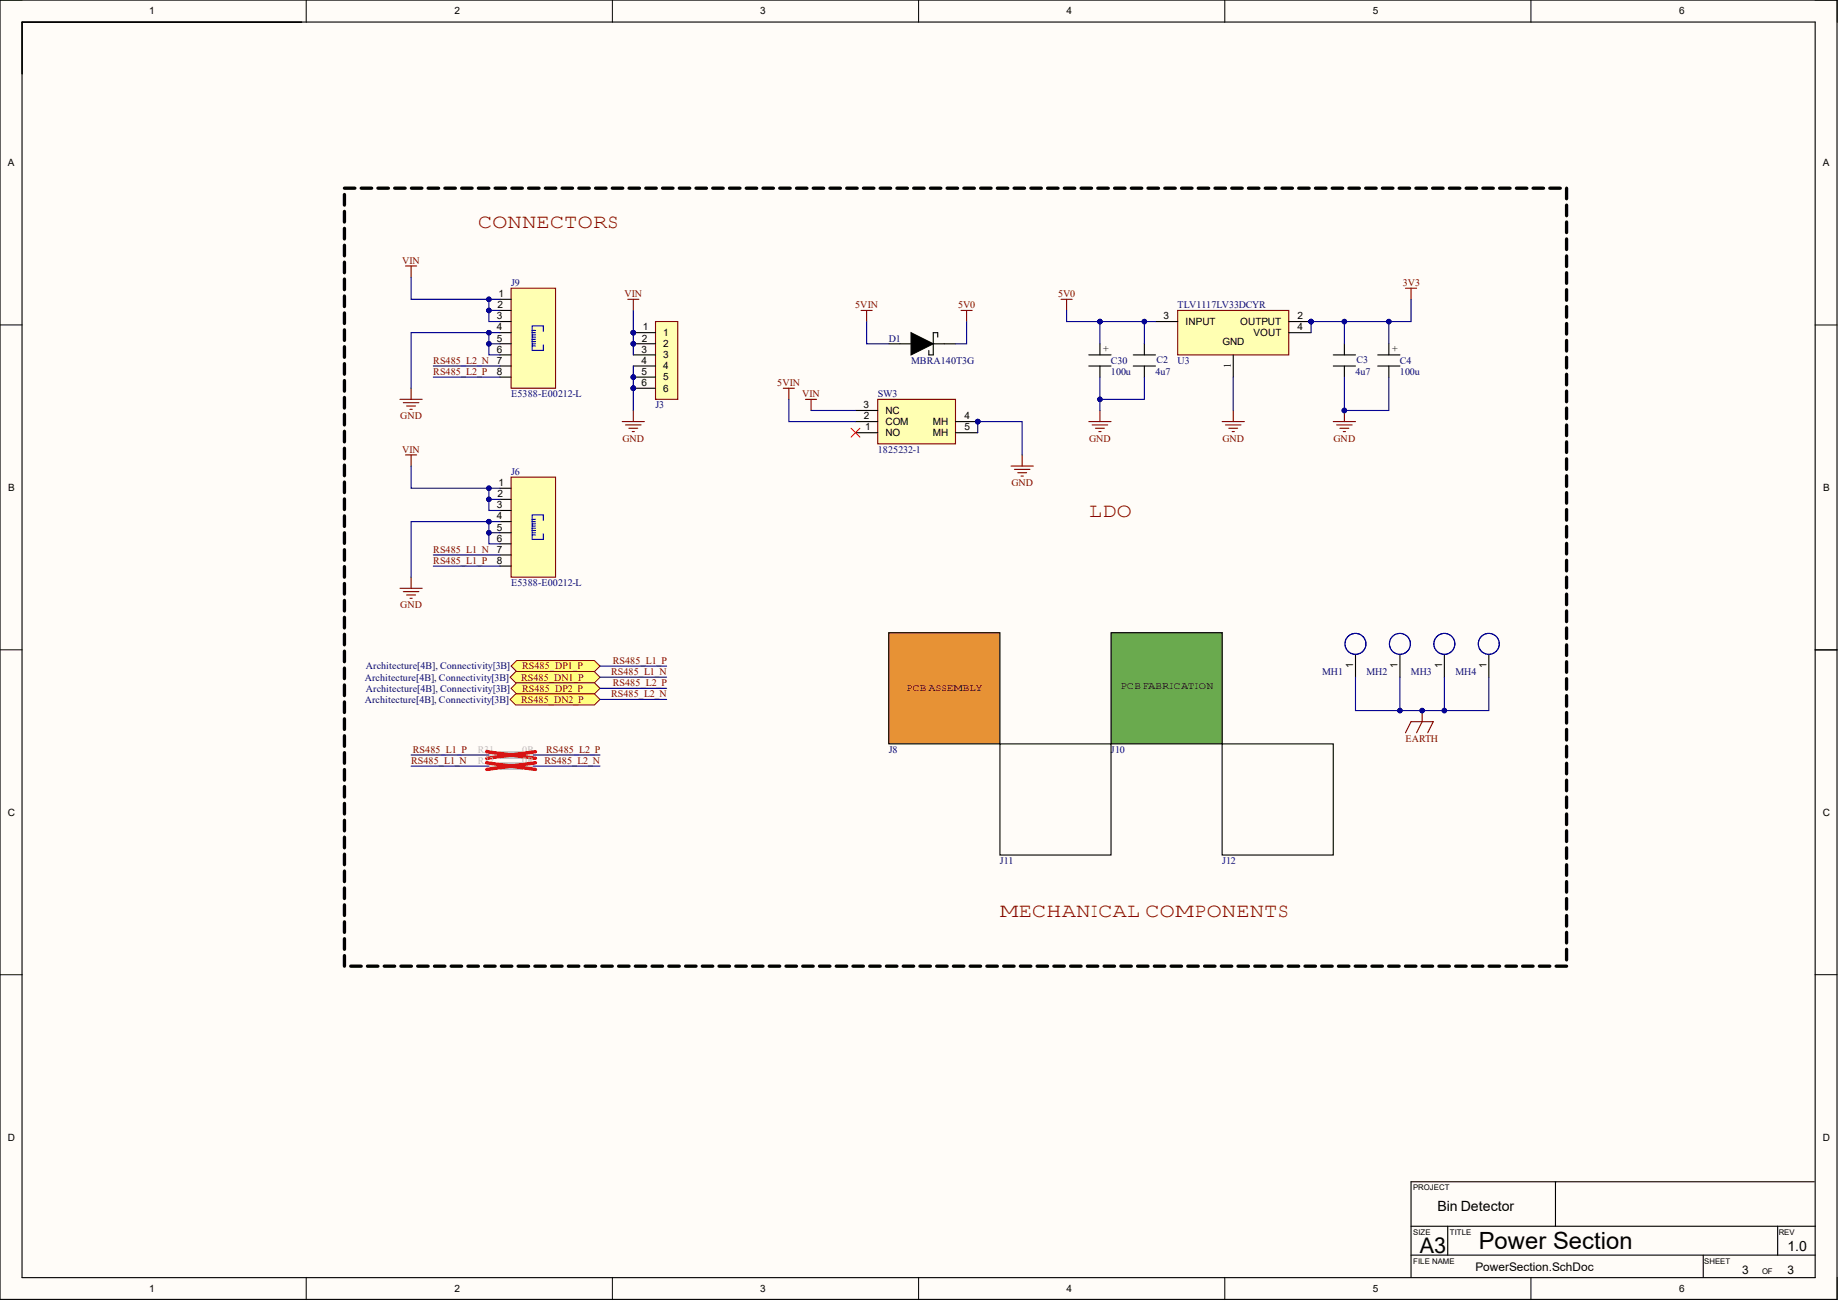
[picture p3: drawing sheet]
<svg xmlns="http://www.w3.org/2000/svg" width="420mm" height="297mm" viewBox="0 0 420 297" stroke-linecap="round" stroke-linejoin="round" font-family="sans-serif">
<defs><g id="words">
<text font-size="5.4" x="337.4" y="284.9">Power Section</text>
<text font-size="4.9" x="323.9" y="285.8">A3</text>
<g font-size="4.6" fill="#900">
<text x="109" y="52.1">CONNECTORS</text>
<text x="248.4" y="118">LDO</text>
<text x="228.1" y="209.3">MECHANICAL COMPONENTS</text>
</g>
<g font-size="3.2">
<text x="328" y="276.3">Bin Detector</text>
<text x="407.8" y="285.4">1.0</text>
</g>
<g font-size="2.7">
<text x="336.6" y="290.1">PowerSection.SchDoc</text>
<text x="397.5" y="290.6">3</text>
<text x="407.8" y="290.6">3</text>
</g>
<g font-size="2.3">
<text x="34.1" y="3.3">1</text>
<text x="103.7" y="3.3">2</text>
<text x="173.5" y="3.3">3</text>
<text x="243.3" y="3.3">4</text>
<text x="313.2" y="3.3">5</text>
<text x="383.1" y="3.3">6</text>
<text x="1.8" y="37.9">A</text>
<text x="415.9" y="37.9">A</text>
<text x="113.5" y="70.3">2</text>
<text x="113.7" y="67.8">1</text>
<text x="113.4" y="72.9">3</text>
<text x="113.4" y="75.4">4</text>
<text x="113.4" y="77.9">5</text>
<text x="146.4" y="77.9">2</text>
<text x="146.7" y="75.4">1</text>
<text x="151.3" y="76.7">1</text>
<text x="265.5" y="72.9">3</text>
<text x="270.5" y="74.1">INPUT</text>
<text x="283" y="74.1">OUTPUT</text>
<text x="286" y="76.7">VOUT</text>
<text x="296.1" y="72.9">2</text>
<text x="296.1" y="75.4">4</text>
<text x="113.4" y="80.5">6</text>
<text x="113.4" y="83">7</text>
<text x="146.3" y="80.5">3</text>
<text x="146.3" y="83">4</text>
<text x="151.3" y="79.2">2</text>
<text x="151.3" y="81.7">3</text>
<text x="251.7" y="80.2">+</text>
<text x="278.9" y="78.7">GND</text>
<text x="280.9" y="83.8" transform="rotate(-90 280.9 83.8)">1</text>
<text x="317.6" y="80.2">+</text>
<text x="113.4" y="85.5">8</text>
<text x="146.3" y="85.5">5</text>
<text x="146.3" y="88.1">6</text>
<text x="151.3" y="84.3">4</text>
<text x="151.3" y="86.8">5</text>
<text x="151.3" y="89.3">6</text>
<text x="197" y="93.1">3</text>
<text x="197.1" y="95.7">2</text>
<text x="202" y="94.4">NC</text>
<text x="220" y="95.7">4</text>
<text x="197.4" y="98.2">1</text>
<text x="202" y="99.5">NO</text>
<text x="202" y="96.9">COM</text>
<text x="212.8" y="99.5">MH</text>
<text x="212.8" y="96.9">MH</text>
<text x="220" y="98.2">5</text>
<text x="1.9" y="112">B</text>
<text x="113.5" y="113.4">2</text>
<text x="113.7" y="110.9">1</text>
<text x="416" y="112">B</text>
<text x="113.4" y="116">3</text>
<text x="113.4" y="118.5">4</text>
<text x="113.4" y="121">5</text>
<text x="113.4" y="123.6">6</text>
<text x="113.4" y="126.1">7</text>
<text x="113.4" y="128.6">8</text>
<text x="308.7" y="152.3" transform="rotate(-90 308.7 152.3)">1</text>
<text x="318.9" y="152.3" transform="rotate(-90 318.9 152.3)">1</text>
<text x="329" y="152.3" transform="rotate(-90 329 152.3)">1</text>
<text x="339.2" y="152.3" transform="rotate(-90 339.2 152.3)">1</text>
<text x="206.8" y="157.5">PCB ASSEMBLY</text>
<text x="255.8" y="157.3">PCB FABRICATION</text>
<text x="1.8" y="186.1">C</text>
<text x="415.9" y="186.1">C</text>
<text x="1.8" y="260.2">D</text>
<text x="415.9" y="260.2">D</text>
<text x="34.1" y="294.7">1</text>
<text x="103.7" y="294.7">2</text>
<text x="173.5" y="294.7">3</text>
<text x="243.3" y="294.7">4</text>
<text x="313.2" y="294.7">5</text>
<text x="383.1" y="294.7">6</text>
</g>
<g font-size="2.3" fill="#810000">
<text x="91.8" y="60.2">VIN</text>
<text x="320.1" y="65.2">3V3</text>
<text x="142.5" y="67.8">VIN</text>
<text x="195.1" y="70.3">5VIN</text>
<text x="218.6" y="70.3">5V0</text>
<text x="241.4" y="67.8">5V0</text>
<text x="98.9" y="83">RS485_L2_N</text>
<text x="98.9" y="85.5">RS485_L2_P</text>
<text x="177.3" y="88.1">5VIN</text>
<text x="91.3" y="95.7">GND</text>
<text x="183" y="90.6">VIN</text>
<text x="142" y="100.7">GND</text>
<text x="248.5" y="100.7">GND</text>
<text x="278.9" y="100.7">GND</text>
<text x="304.3" y="100.7">GND</text>
<text x="91.8" y="103.3">VIN</text>
<text x="230.7" y="110.9">GND</text>
<text x="98.9" y="128.6">RS485_L1_P</text>
<text x="98.9" y="126.1">RS485_L1_N</text>
<text x="91.3" y="138.8">GND</text>
<text x="118.9" y="155.3">RS485_DN1_P</text>
<text x="119.1" y="152.7">RS485_DP1_P</text>
<text x="139.4" y="154">RS485_L1_N</text>
<text x="139.8" y="151.5">RS485_L1_P</text>
<text x="118.9" y="160.3">RS485_DN2_P</text>
<text x="119.1" y="157.8">RS485_DP2_P</text>
<text x="139.4" y="159.1">RS485_L2_N</text>
<text x="139.8" y="156.5">RS485_L2_P</text>
<text x="94.2" y="171.7">RS485_L1_P</text>
<text x="124.6" y="171.7">RS485_L2_P</text>
<text x="320.6" y="169.2">EARTH</text>
<text x="93.8" y="174.3">RS485_L1_N</text>
<text x="124.2" y="174.3">RS485_L2_N</text>
</g>
<g font-size="2.3" fill="#000081">
<text x="116.6" y="65.2">J9</text>
<text x="268.7" y="70.3">TLV1117LV33DCYR</text>
<text x="202.8" y="77.9">D1</text>
<text x="207.9" y="83">MBRA140T3G</text>
<text x="253.5" y="83">C30</text>
<text x="263.9" y="82.7">C2</text>
<text x="268.7" y="83">U3</text>
<text x="309.5" y="82.7">C3</text>
<text x="319.4" y="83">C4</text>
<text x="253.5" y="85.5">100u</text>
<text x="263.6" y="85.5">4u7</text>
<text x="309.2" y="85.5">4u7</text>
<text x="319.4" y="85.5">100u</text>
<text x="116.6" y="90.6">E5388-E00212-L</text>
<text x="149.6" y="93.1">J3</text>
<text x="200.2" y="90.6">SW3</text>
<text x="200.2" y="103.3">1825232-1</text>
<text x="116.6" y="108.4">J6</text>
<text x="116.6" y="133.7">E5388-E00212-L</text>
<text x="83.2" y="155.3">Architecture[4B], Connectivity[3B]</text>
<text x="83.5" y="152.7">Architecture[4B], Connectivity[3B]</text>
<text x="301.6" y="154">MH1</text>
<text x="311.8" y="154">MH2</text>
<text x="321.9" y="154">MH3</text>
<text x="332.1" y="154">MH4</text>
<text x="83.2" y="160.3">Architecture[4B], Connectivity[3B]</text>
<text x="83.5" y="157.8">Architecture[4B], Connectivity[3B]</text>
<text x="202.8" y="171.7">J8</text>
<text x="253.5" y="171.7">J10</text>
<text x="228.1" y="197.1">J11</text>
<text x="278.8" y="197.1">J12</text>
</g>
<g font-size="2.3" fill="#c0bfbd">
<text x="109" y="171.7">R31</text>
<text x="119.1" y="171.7">0R</text>
<text x="109" y="174.3">R32</text>
<text x="119.1" y="174.3">0R</text>
</g>
<g font-size="1.8">
<text x="322.4" y="271.6">PROJECT</text>
<text x="322.4" y="281.7">SIZE</text>
<text x="330.8" y="281.7">TITLE</text>
<text x="405.8" y="281.7">REV</text>
<text x="322.4" y="288.3">FILE NAME</text>
<text x="388.8" y="288.3">SHEET</text>
<text x="402" y="290.6">OF</text>
</g>
</g></defs>
<g fill="#fffcf8">
<path d="M0 0h419.2v296.5h-419.2z" fill-rule="evenodd"/>
<path d="M5.1 5.1h409v286.3h-409z" fill-rule="evenodd"/>
</g>
<g fill="none" stroke="#000" stroke-width=".23">
<path d="M0 0h5.1M69.9 0v5.1M139.7 0v5.1M209.6 0v5.1M279.4 0v5.1M349.3 0v5.1M414.1 0h5.1v5.1M0 74.1h5.1M414.1 74.1h5.1M0 148.3h5.1M414.1 148.3h5.1M0 222.4h5.1"/>
<path d="M414.1 222.4h5.1M69.9 291.4v5.1M139.7 291.4v5.1M209.6 291.4v5.1M279.4 291.4v5.1M349.3 291.4v5.1M419.2 291.4v5.1"/>
</g>
<g fill="none" stroke="#000" stroke-width=".25">
<path d="M0 0h419.1v296.4h-419.1zM5 5h409.1v286.5h-409.1zM5 5.1h63.8M261.1 78.4v2.6M306.7 78.4v2.6M258.6 83.5h5M258.6 81h5M261.1 83.5v2.5M304.2 83.5h5.1M304.2 81h5.1M306.7 83.5v2.5M414.1 148.3h5.1"/>
<path d="M321.9 279.8h92.3M330.3 279.8v6.5M354.9 269.6v10.2M405.6 279.8v6.5M413.9 269.6h-92v21.8M321.9 286.3h92.3M388.6 286.3v5.1"/>
</g>
<path d="M320.7 65.8h2.5M321.9 65.8v2.5M278.8 96.2h5.1M279.6 96.9h3.5M280.4 97.7h2M281.1 98.5h.5M281.4 93.6v2.6M304.2 96.2h5.1M305 96.9h3.5M305.7 97.7h2M306.5 98.5h.5M306.7 93.6v2.6" fill="none" stroke="#810000" stroke-width=".25"/>
<circle cx="306.7" cy="93.6" r=".51" fill="#000081"/>
<circle cx="306.7" cy="93.6" r=".51" fill="none" stroke="#000081" stroke-width=".23"/>
<path d="M242.1 68.3h2.5M243.3 68.3v2.5M248.4 96.2h5.1M249.2 96.9h3.5M249.9 97.7h2.1M250.7 98.5h.5M251 93.6v2.6" fill="none" stroke="#810000" stroke-width=".25"/>
<path d="M202.8 78.4h5.1M207.9 75.9l5 2.5-5 2.6zM212.9 78.4h5.1M213.9 76.9v-1h-1v5.1h-1v-1" fill="none" stroke="#000" stroke-width=".25"/>
<path d="M207.9 75.9l5 2.5-5 2.6z" fill="#000"/>
<circle cx="299.1" cy="73.4" r=".51" fill="#000081"/>
<circle cx="299.1" cy="73.4" r=".51" fill="none" stroke="#000081" stroke-width=".23"/>
<path d="M268.7 70.8h25.3v10.2h-25.3z" fill-rule="evenodd" fill="#ffffb2"/>
<path d="M268.7 70.8h25.3v10.2h-25.3z" fill="none" stroke="#810000" stroke-width=".25"/>
<path d="M263.6 73.4h5.1M294 73.4h5.1" fill="none" stroke="#000" stroke-width=".25"/>
<circle cx="299.1" cy="73.4" r=".51" fill="#000081"/>
<circle cx="299.1" cy="73.4" r=".51" fill="none" stroke="#000081" stroke-width=".23"/>
<path d="M294 75.9h5.1M281.4 81v5" fill="none" stroke="#000" stroke-width=".25"/>
<path d="M116.6 108.9h10.1v22.8h-10.1z" fill-rule="evenodd" fill="#ffffb2"/>
<path d="M116.6 108.9h10.1v22.8h-10.1z" fill="none" stroke="#810000" stroke-width=".25"/>
<path d="M121.4 118.5h.8M121.4 119h.8M121.4 119.5h.8M124 118.7v-1.2h-2.6v5.6h2.6v-1.3M121.4 120h.8M121.4 120.5h.8M121.4 121h.8M121.4 121.5h.8M121.4 122h.8" fill="none" stroke="#00f" stroke-width=".25"/>
<path d="M114.1 111.4h2.5M114.1 113.9h2.5M114.1 116.5h2.5M114.1 119h2.5M114.1 121.5h2.5M114.1 124.1h2.5M114.1 126.6h2.5M114.1 129.1h2.5" fill="none" stroke="#000" stroke-width=".25"/>
<path d="M117.9 150.7h17.7l1.3 1.3-1.3 1.2h-17.7l-1.3-1.2z" fill-rule="evenodd" fill="#ffff81"/>
<path d="M117.9 150.7h17.7l1.3 1.3-1.3 1.2h-17.7l-1.3-1.2z" fill="none" stroke="#810000" stroke-width=".23"/>
<path d="M117.7 153.2h17.9l1.3 1.3-1.3 1.3h-17.9l-1.3-1.3z" fill-rule="evenodd" fill="#ffff81"/>
<path d="M117.7 153.2h17.9l1.3 1.3-1.3 1.3h-17.9l-1.3-1.3z" fill="none" stroke="#810000" stroke-width=".23"/>
<path d="M92.5 103.8h2.6M93.8 103.8v2.5M91.3 134.2h5M92 135h3.6M92.8 135.7h2M93.5 136.5h.5M93.8 131.7v2.5M320.7 167.2l1.2-2.6h5.1l-1.3 2.6M324.5 162.1v2.5l-1.3 2.6" fill="none" stroke="#810000" stroke-width=".25"/>
<g fill="none" stroke="#000" stroke-width=".76">
<path d="M78.6 44.4v2.4M78.6 48.2v2.4M78.6 52.1v2.4M78.6 56v2.4M78.6 59.8v2.4M78.6 42.9h2.4M82.4 42.9h2.4M86.2 42.9h2.4M90 42.9h2.4M93.9 42.9h2.4M97.7 42.9h2.4M101.5 42.9h2.4"/>
<path d="M105.3 42.9h2.4M109.1 42.9h2.4M113 42.9h2.3M116.8 42.9h2.4M120.6 42.9h2.4M124.4 42.9h2.4M128.2 42.9h2.4M132.1 42.9h2.3M135.9 42.9h2.4M139.7 42.9h2.4M143.5 42.9h2.4M147.3 42.9h2.4"/>
<path d="M151.2 42.9h2.3M155 42.9h2.4M158.8 42.9h2.4M162.6 42.9h2.4M166.4 42.9h2.4M170.3 42.9h2.3M174.1 42.9h2.4M177.9 42.9h2.4M181.7 42.9h2.4M185.5 42.9h2.4M189.4 42.9h2.3M193.2 42.9h2.4"/>
<path d="M197 42.9h2.4M200.8 42.9h2.4M204.6 42.9h2.4M208.5 42.9h2.3M212.3 42.9h2.4M216.1 42.9h2.4M219.9 42.9h2.4M223.7 42.9h2.4M227.5 42.9h2.4M231.4 42.9h2.4M235.2 42.9h2.4M239 42.9h2.4"/>
<path d="M242.8 42.9h2.4M246.7 42.9h2.3M250.5 42.9h2.4M254.3 42.9h2.4M258.1 42.9h2.4M261.9 42.9h2.4M265.7 42.9h2.4M269.6 42.9h2.4M273.4 42.9h2.4M277.2 42.9h2.4M281 42.9h2.4M284.8 42.9h2.4"/>
<path d="M288.7 42.9h2.4M292.5 42.9h2.4M296.3 42.9h2.4M300.1 42.9h2.4M304 42.9h2.3M307.8 42.9h2.4M311.6 42.9h2.4M315.4 42.9h2.4M319.2 42.9h2.4M323 42.9h2.4M326.9 42.9h2.3M330.7 42.9h2.4"/>
<path d="M334.5 42.9h2.4M338.3 42.9h2.4M342.1 42.9h2.4M346 42.9h2.4M349.8 42.9h2.4M353.6 42.9h2.4M357.4 42.9v2.4M357.4 46.8v2.4M357.4 50.6v2.5M357.4 54.5v2.4M357.4 58.4v2.4M78.6 63.7v2.4"/>
<path d="M78.6 67.5v2.4M78.6 71.4v2.4M78.6 75.2v2.5M78.6 79.1v2.4M357.4 62.2v2.4M357.4 66.1v2.4M357.4 69.9v2.5M357.4 73.8v2.4M357.4 77.7v2.4M78.6 83v2.4M78.6 86.8v2.4M78.6 90.7v2.4"/>
<path d="M78.6 94.5v2.4M78.6 98.4v2.4M357.4 81.5v2.4M357.4 85.4v2.4M357.4 89.2v2.5M357.4 93.1v2.4M357.4 97v2.4M78.6 102.3v2.4M78.6 106.1v2.4M78.6 110v2.4M78.6 113.8v2.4M78.6 117.7v2.4"/>
<path d="M357.4 100.8v2.4M357.4 104.7v2.4M357.4 108.5v2.5M357.4 112.4v2.4M357.4 116.3v2.4M78.6 121.5v2.5M78.6 125.4v2.4M78.6 129.3v2.4M78.6 133.1v2.4M78.6 137v2.4M357.4 120.1v2.4M357.4 124v2.4"/>
<path d="M357.4 127.8v2.4M357.4 131.7v2.4M357.4 135.5v2.5M357.4 139.4v2.4M78.6 140.8v2.5M78.6 144.7v2.4M78.6 148.6v2.4M78.6 152.4v2.4M78.6 156.3v2.4M357.4 143.3v2.4M357.4 147.1v2.4M357.4 151v2.4"/>
<path d="M357.4 154.8v2.4M357.4 158.7v2.4M78.6 160.1v2.4M78.6 164v2.4M78.6 167.9v2.4M78.6 171.7v2.4M78.6 175.6v2.4M78.6 179.4v2.4M357.4 162.6v2.4M357.4 166.4v2.4M357.4 170.3v2.4M357.4 174.1v2.4"/>
<path d="M357.4 178v2.4M78.6 183.3v2.4M78.6 187.1v2.5M78.6 191v2.4M78.6 194.9v2.4M78.6 198.7v2.4M357.4 181.8v2.5M357.4 185.7v2.4M357.4 189.6v2.4M357.4 193.4v2.4M357.4 197.3v2.4M78.6 202.6v2.4"/>
<path d="M78.6 206.4v2.5M78.6 210.3v2.4M78.6 214.2v2.4M78.6 218v2.4M357.4 201.1v2.4M357.4 205v2.4M357.4 208.9v2.4M357.4 212.7v2.4M357.4 216.6v2.4M80 220.4h2.4M83.8 220.4h2.4M87.7 220.4h2.3"/>
<path d="M91.5 220.4h2.4M95.3 220.4h2.4M99.1 220.4h2.4M102.9 220.4h2.4M106.8 220.4h2.3M110.6 220.4h2.4M114.4 220.4h2.4M118.2 220.4h2.4M122 220.4h2.4M125.9 220.4h2.3M129.7 220.4h2.4M133.5 220.4h2.4"/>
<path d="M137.3 220.4h2.4M141.1 220.4h2.4M145 220.4h2.3M148.8 220.4h2.4M152.6 220.4h2.4M156.4 220.4h2.4M160.2 220.4h2.4M164.1 220.4h2.3M167.9 220.4h2.4M171.7 220.4h2.4M175.5 220.4h2.4M179.3 220.4h2.4"/>
<path d="M183.1 220.4h2.4M187 220.4h2.4M190.8 220.4h2.4M194.6 220.4h2.4M198.4 220.4h2.4M202.2 220.4h2.4M206.1 220.4h2.4M209.9 220.4h2.4M213.7 220.4h2.4M217.5 220.4h2.4M221.3 220.4h2.4M225.2 220.4h2.3"/>
<path d="M229 220.4h2.4M232.8 220.4h2.4M236.6 220.4h2.4M240.4 220.4h2.4M244.3 220.4h2.4M248.1 220.4h2.4M251.9 220.4h2.4M255.7 220.4h2.4M259.5 220.4h2.4M263.4 220.4h2.3M267.2 220.4h2.4M271 220.4h2.4"/>
<path d="M274.8 220.4h2.4M278.6 220.4h2.4M282.5 220.4h2.3M286.3 220.4h2.4M290.1 220.4h2.4M293.9 220.4h2.4M297.7 220.4h2.4M301.6 220.4h2.4M305.4 220.4h2.4M309.2 220.4h2.4M313 220.4h2.4M316.8 220.4h2.4"/>
<path d="M320.7 220.4h2.3M324.5 220.4h2.4M328.3 220.4h2.4M332.1 220.4h2.4M335.9 220.4h2.4M339.8 220.4h2.3M343.6 220.4h2.4M347.4 220.4h2.4M351.2 220.4h2.4M355 220.4h2.4"/>
</g>
<path d="M251 78.4v2.6M248.4 83.5h5.1M248.4 81h5.1M251 83.5v2.5M309.3 149.4v5.1M319.4 149.4v5.1M329.5 149.4v5.1" fill="none" stroke="#000" stroke-width=".25"/>
<g fill="none" stroke="#00f" stroke-width=".25">
<circle cx="309.3" cy="146.9" r="2.39"/>
<circle cx="319.4" cy="146.9" r="2.39"/>
<circle cx="329.5" cy="146.9" r="2.39"/>
</g>
<circle cx="324.5" cy="162.1" r=".51" fill="#000081"/>
<circle cx="324.5" cy="162.1" r=".51" fill="none" stroke="#000081" stroke-width=".23"/>
<path d="M196.5 70.8h2.5M197.7 70.8v2.6" fill="none" stroke="#810000" stroke-width=".25"/>
<path d="M316.9 78.4v2.6M314.3 83.5h5.1M314.3 81h5.1M316.9 83.5v2.5M339.7 149.4v5.1" fill="none" stroke="#000" stroke-width=".25"/>
<circle cx="339.7" cy="146.9" r="2.39" fill="none" stroke="#00f" stroke-width=".25"/>
<circle cx="223.1" cy="96.2" r=".51" fill="#000081"/>
<circle cx="223.1" cy="96.2" r=".51" fill="none" stroke="#000081" stroke-width=".23"/>
<path d="M200.3 91.1h17.7v10.2h-17.7z" fill-rule="evenodd" fill="#ffffb2"/>
<path d="M200.3 91.1h17.7v10.2h-17.7z" fill="none" stroke="#810000" stroke-width=".25"/>
<path d="M195.2 98.7h5.1M195.2 96.2h5.1M195.2 93.6h5.1M218 98.7h5.1M218 96.2h5.1" fill="none" stroke="#000" stroke-width=".25"/>
<circle cx="223.1" cy="96.2" r=".51" fill="#000081"/>
<circle cx="223.1" cy="96.2" r=".51" fill="none" stroke="#000081" stroke-width=".23"/>
<path d="M178.7 88.6h2.5M180 88.6v2.5M183.8 91.1h2.5M185 91.1v2.5M230.7 106.3h5M231.4 107.1h3.6M232.2 107.8h2M233 108.6h.5M233.2 103.8v2.5" fill="none" stroke="#810000" stroke-width=".25"/>
<path d="M194.2 97.7l2 2M196.2 97.7l-2 2" fill="none" stroke="#f00" stroke-width=".23"/>
<circle cx="144.5" cy="75.9" r=".51" fill="#000081"/>
<circle cx="144.5" cy="75.9" r=".51" fill="none" stroke="#000081" stroke-width=".23"/>
<circle cx="144.5" cy="78.4" r=".51" fill="#000081"/>
<circle cx="144.5" cy="78.4" r=".51" fill="none" stroke="#000081" stroke-width=".23"/>
<circle cx="144.5" cy="86" r=".51" fill="#000081"/>
<circle cx="144.5" cy="86" r=".51" fill="none" stroke="#000081" stroke-width=".23"/>
<circle cx="144.5" cy="88.6" r=".51" fill="#000081"/>
<circle cx="144.5" cy="88.6" r=".51" fill="none" stroke="#000081" stroke-width=".23"/>
<path d="M149.6 73.4h5v17.7h-5z" fill-rule="evenodd" fill="#ffffb2"/>
<path d="M149.6 73.4h5v17.7h-5z" fill="none" stroke="#810000" stroke-width=".25"/>
<path d="M144.5 75.9h5.1" fill="none" stroke="#000" stroke-width=".25"/>
<circle cx="144.5" cy="75.9" r=".51" fill="#000081"/>
<circle cx="144.5" cy="75.9" r=".51" fill="none" stroke="#000081" stroke-width=".23"/>
<path d="M144.5 78.4h5.1" fill="none" stroke="#000" stroke-width=".25"/>
<circle cx="144.5" cy="78.4" r=".51" fill="#000081"/>
<circle cx="144.5" cy="78.4" r=".51" fill="none" stroke="#000081" stroke-width=".23"/>
<path d="M144.5 81h5.1M144.5 83.5h5.1M144.5 86h5.1" fill="none" stroke="#000" stroke-width=".25"/>
<circle cx="144.5" cy="86" r=".51" fill="#000081"/>
<circle cx="144.5" cy="86" r=".51" fill="none" stroke="#000081" stroke-width=".23"/>
<path d="M144.5 88.6h5.1" fill="none" stroke="#000" stroke-width=".25"/>
<circle cx="144.5" cy="88.6" r=".51" fill="#000081"/>
<circle cx="144.5" cy="88.6" r=".51" fill="none" stroke="#000081" stroke-width=".23"/>
<path d="M143.2 68.3h2.6M144.5 68.3v2.5M142 96.2h5M142.7 96.9h3.6M143.5 97.7h2M144.2 98.5h.5M144.5 93.6v2.6" fill="none" stroke="#810000" stroke-width=".25"/>
<path d="M116.6 65.8h10.1v22.8h-10.1z" fill-rule="evenodd" fill="#ffffb2"/>
<path d="M92.5 60.7h2.6M93.8 60.7v2.5M116.6 65.8h10.1v22.8h-10.1zM91.3 91.1h5M92 91.9h3.6M92.8 92.6h2M93.5 93.4h.5M93.8 88.6v2.5" fill="none" stroke="#810000" stroke-width=".25"/>
<path d="M121.4 75.4h.8M121.4 75.9h.8M121.4 76.4h.8M121.4 76.9h.8M121.4 77.4h.8M121.4 77.9h.8M121.4 78.4h.8M121.4 78.9h.8M124 75.6v-1.2h-2.6v5.6h2.6v-1.3" fill="none" stroke="#00f" stroke-width=".25"/>
<path d="M114.1 68.3h2.5M114.1 70.8h2.5M114.1 73.4h2.5M114.1 75.9h2.5M114.1 78.4h2.5M114.1 81h2.5M114.1 83.5h2.5M114.1 86h2.5" fill="none" stroke="#000" stroke-width=".25"/>
<path d="M117.9 155.8h17.7l1.3 1.2-1.3 1.3h-17.7l-1.3-1.3z" fill-rule="evenodd" fill="#ffff81"/>
<path d="M117.9 155.8h17.7l1.3 1.2-1.3 1.3h-17.7l-1.3-1.3z" fill="none" stroke="#810000" stroke-width=".23"/>
<path d="M117.7 158.3h17.9l1.3 1.3-1.3 1.2h-17.9l-1.3-1.2z" fill-rule="evenodd" fill="#ffff81"/>
<path d="M117.7 158.3h17.9l1.3 1.3-1.3 1.2h-17.9l-1.3-1.2z" fill="none" stroke="#810000" stroke-width=".23"/>
<path d="M219.3 70.8h2.5M220.5 70.8v2.6" fill="none" stroke="#810000" stroke-width=".25"/>
<path d="M111.5 172.2h2.6M119.1 172.2h2.6" fill="none" stroke="#c0bfbd" stroke-width=".25"/>
<path d="M114.1 171.5h5v1.5h-5z" fill-rule="evenodd" fill="#c0bfbd"/>
<path d="M114.1 171.5h5v1.5h-5z" fill="none" stroke="#c0bfbd" stroke-width=".23"/>
<path d="M111 171.5l11.2 1.5M122.2 171.5l-11.2 1.5" fill="none" stroke="#f00" stroke-width=".76"/>
<path d="M111.5 174.8h2.6M119.1 174.8h2.6" fill="none" stroke="#c0bfbd" stroke-width=".25"/>
<path d="M114.1 174h5v1.5h-5z" fill-rule="evenodd" fill="#c0bfbd"/>
<path d="M114.1 174h5v1.5h-5z" fill="none" stroke="#c0bfbd" stroke-width=".23"/>
<path d="M111 174l11.2 1.5M122.2 174l-11.2 1.5" fill="none" stroke="#f00" stroke-width=".76"/>
<path d="M202.8 144.4h25.3v25.3h-25.3z" fill-rule="evenodd" fill="#e79235"/>
<path d="M202.8 144.4h25.3v25.3h-25.3z" fill="none" stroke="#000" stroke-width=".25"/>
<path d="M253.5 144.4h25.3v25.3h-25.3z" fill-rule="evenodd" fill="#6aaa4e"/>
<path d="M253.5 144.4h25.3v25.3h-25.3zM278.8 169.7h25.4v25.4h-25.4z" fill="none" stroke="#000" stroke-width=".25"/>
<path d="M299.1 73.4v2.5M281.4 86v7.6" fill="none" stroke="#000081" stroke-width=".25"/>
<circle cx="299.1" cy="73.4" r=".51" fill="#000081"/>
<circle cx="299.1" cy="73.4" r=".51" fill="none" stroke="#000081" stroke-width=".23"/>
<path d="M111.5 119v2.5h2.6" fill="none" stroke="#000081" stroke-width=".25"/>
<circle cx="111.5" cy="121.5" r=".51" fill="#000081"/>
<circle cx="111.5" cy="121.5" r=".51" fill="none" stroke="#000081" stroke-width=".23"/>
<circle cx="111.5" cy="119" r=".51" fill="#000081"/>
<circle cx="111.5" cy="119" r=".51" fill="none" stroke="#000081" stroke-width=".23"/>
<path d="M111.5 111.4v5.1h2.6" fill="none" stroke="#000081" stroke-width=".25"/>
<circle cx="111.5" cy="113.9" r=".51" fill="#000081"/>
<circle cx="111.5" cy="113.9" r=".51" fill="none" stroke="#000081" stroke-width=".23"/>
<circle cx="111.5" cy="111.4" r=".51" fill="#000081"/>
<circle cx="111.5" cy="111.4" r=".51" fill="none" stroke="#000081" stroke-width=".23"/>
<path d="M111.5 113.9h2.6" fill="none" stroke="#000081" stroke-width=".25"/>
<circle cx="111.5" cy="113.9" r=".51" fill="#000081"/>
<circle cx="111.5" cy="113.9" r=".51" fill="none" stroke="#000081" stroke-width=".23"/>
<path d="M114.1 119h-20.3v12.7" fill="none" stroke="#000081" stroke-width=".25"/>
<circle cx="111.5" cy="119" r=".51" fill="#000081"/>
<circle cx="111.5" cy="119" r=".51" fill="none" stroke="#000081" stroke-width=".23"/>
<path d="M93.8 106.3v5.1h20.3" fill="none" stroke="#000081" stroke-width=".25"/>
<circle cx="111.5" cy="111.4" r=".51" fill="#000081"/>
<circle cx="111.5" cy="111.4" r=".51" fill="none" stroke="#000081" stroke-width=".23"/>
<path d="M111.5 121.5v2.6h2.6" fill="none" stroke="#000081" stroke-width=".25"/>
<circle cx="111.5" cy="121.5" r=".51" fill="#000081"/>
<circle cx="111.5" cy="121.5" r=".51" fill="none" stroke="#000081" stroke-width=".23"/>
<path d="M251 73.4v5M98.9 126.6h15.2M98.9 129.1h15.2" fill="none" stroke="#000081" stroke-width=".25"/>
<circle cx="251" cy="73.4" r=".51" fill="#000081"/>
<circle cx="251" cy="73.4" r=".51" fill="none" stroke="#000081" stroke-width=".23"/>
<path d="M261.1 73.4h2.5" fill="none" stroke="#000081" stroke-width=".25"/>
<circle cx="261.1" cy="73.4" r=".51" fill="#000081"/>
<circle cx="261.1" cy="73.4" r=".51" fill="none" stroke="#000081" stroke-width=".23"/>
<path d="M251 91.1v2.5" fill="none" stroke="#000081" stroke-width=".25"/>
<circle cx="251" cy="91.1" r=".51" fill="#000081"/>
<circle cx="251" cy="91.1" r=".51" fill="none" stroke="#000081" stroke-width=".23"/>
<path d="M251 86v5.1h10.1v-5.1" fill="none" stroke="#000081" stroke-width=".25"/>
<circle cx="251" cy="91.1" r=".51" fill="#000081"/>
<circle cx="251" cy="91.1" r=".51" fill="none" stroke="#000081" stroke-width=".23"/>
<path d="M319.4 154.5v7.6" fill="none" stroke="#000081" stroke-width=".25"/>
<circle cx="319.4" cy="162.1" r=".51" fill="#000081"/>
<circle cx="319.4" cy="162.1" r=".51" fill="none" stroke="#000081" stroke-width=".23"/>
<path d="M329.5 154.5v7.6" fill="none" stroke="#000081" stroke-width=".25"/>
<circle cx="329.5" cy="162.1" r=".51" fill="#000081"/>
<circle cx="329.5" cy="162.1" r=".51" fill="none" stroke="#000081" stroke-width=".23"/>
<path d="M243.3 70.8v2.6h7.7" fill="none" stroke="#000081" stroke-width=".25"/>
<circle cx="251" cy="73.4" r=".51" fill="#000081"/>
<circle cx="251" cy="73.4" r=".51" fill="none" stroke="#000081" stroke-width=".23"/>
<path d="M197.7 73.4v5h5.1M306.7 73.4v5" fill="none" stroke="#000081" stroke-width=".25"/>
<circle cx="306.7" cy="73.4" r=".51" fill="#000081"/>
<circle cx="306.7" cy="73.4" r=".51" fill="none" stroke="#000081" stroke-width=".23"/>
<path d="M306.7 86v7.6" fill="none" stroke="#000081" stroke-width=".25"/>
<circle cx="306.7" cy="93.6" r=".51" fill="#000081"/>
<circle cx="306.7" cy="93.6" r=".51" fill="none" stroke="#000081" stroke-width=".23"/>
<path d="M321.9 68.3v5.1h-22.8" fill="none" stroke="#000081" stroke-width=".25"/>
<circle cx="299.1" cy="73.4" r=".51" fill="#000081"/>
<circle cx="299.1" cy="73.4" r=".51" fill="none" stroke="#000081" stroke-width=".23"/>
<circle cx="306.7" cy="73.4" r=".51" fill="#000081"/>
<circle cx="306.7" cy="73.4" r=".51" fill="none" stroke="#000081" stroke-width=".23"/>
<circle cx="316.9" cy="73.4" r=".51" fill="#000081"/>
<circle cx="316.9" cy="73.4" r=".51" fill="none" stroke="#000081" stroke-width=".23"/>
<path d="M316.9 73.4v5" fill="none" stroke="#000081" stroke-width=".25"/>
<circle cx="316.9" cy="73.4" r=".51" fill="#000081"/>
<circle cx="316.9" cy="73.4" r=".51" fill="none" stroke="#000081" stroke-width=".23"/>
<path d="M316.9 86v7.6h-10.2" fill="none" stroke="#000081" stroke-width=".25"/>
<circle cx="306.7" cy="93.6" r=".51" fill="#000081"/>
<circle cx="306.7" cy="93.6" r=".51" fill="none" stroke="#000081" stroke-width=".23"/>
<path d="M180 91.1v5.1h15.2M223.1 96.2h10.1v7.6" fill="none" stroke="#000081" stroke-width=".25"/>
<circle cx="223.1" cy="96.2" r=".51" fill="#000081"/>
<circle cx="223.1" cy="96.2" r=".51" fill="none" stroke="#000081" stroke-width=".23"/>
<path d="M223.1 96.2v2.5" fill="none" stroke="#000081" stroke-width=".25"/>
<circle cx="223.1" cy="96.2" r=".51" fill="#000081"/>
<circle cx="223.1" cy="96.2" r=".51" fill="none" stroke="#000081" stroke-width=".23"/>
<path d="M144.5 75.9v5.1" fill="none" stroke="#000081" stroke-width=".25"/>
<circle cx="144.5" cy="78.4" r=".51" fill="#000081"/>
<circle cx="144.5" cy="78.4" r=".51" fill="none" stroke="#000081" stroke-width=".23"/>
<circle cx="144.5" cy="75.9" r=".51" fill="#000081"/>
<circle cx="144.5" cy="75.9" r=".51" fill="none" stroke="#000081" stroke-width=".23"/>
<path d="M144.5 70.8v5.1" fill="none" stroke="#000081" stroke-width=".25"/>
<circle cx="144.5" cy="75.9" r=".51" fill="#000081"/>
<circle cx="144.5" cy="75.9" r=".51" fill="none" stroke="#000081" stroke-width=".23"/>
<path d="M144.5 88.6v5" fill="none" stroke="#000081" stroke-width=".25"/>
<circle cx="144.5" cy="88.6" r=".51" fill="#000081"/>
<circle cx="144.5" cy="88.6" r=".51" fill="none" stroke="#000081" stroke-width=".23"/>
<path d="M144.5 83.5v5.1" fill="none" stroke="#000081" stroke-width=".25"/>
<circle cx="144.5" cy="88.6" r=".51" fill="#000081"/>
<circle cx="144.5" cy="88.6" r=".51" fill="none" stroke="#000081" stroke-width=".23"/>
<circle cx="144.5" cy="86" r=".51" fill="#000081"/>
<circle cx="144.5" cy="86" r=".51" fill="none" stroke="#000081" stroke-width=".23"/>
<path d="M111.5 75.9v2.5h2.6" fill="none" stroke="#000081" stroke-width=".25"/>
<circle cx="111.5" cy="78.4" r=".51" fill="#000081"/>
<circle cx="111.5" cy="78.4" r=".51" fill="none" stroke="#000081" stroke-width=".23"/>
<circle cx="111.5" cy="75.9" r=".51" fill="#000081"/>
<circle cx="111.5" cy="75.9" r=".51" fill="none" stroke="#000081" stroke-width=".23"/>
<path d="M111.5 68.3v5.1h2.6" fill="none" stroke="#000081" stroke-width=".25"/>
<circle cx="111.5" cy="70.8" r=".51" fill="#000081"/>
<circle cx="111.5" cy="70.8" r=".51" fill="none" stroke="#000081" stroke-width=".23"/>
<circle cx="111.5" cy="68.3" r=".51" fill="#000081"/>
<circle cx="111.5" cy="68.3" r=".51" fill="none" stroke="#000081" stroke-width=".23"/>
<path d="M111.5 70.8h2.6" fill="none" stroke="#000081" stroke-width=".25"/>
<circle cx="111.5" cy="70.8" r=".51" fill="#000081"/>
<circle cx="111.5" cy="70.8" r=".51" fill="none" stroke="#000081" stroke-width=".23"/>
<path d="M114.1 75.9h-20.3v12.7" fill="none" stroke="#000081" stroke-width=".25"/>
<circle cx="111.5" cy="75.9" r=".51" fill="#000081"/>
<circle cx="111.5" cy="75.9" r=".51" fill="none" stroke="#000081" stroke-width=".23"/>
<path d="M93.8 63.2v5.1h20.3" fill="none" stroke="#000081" stroke-width=".25"/>
<circle cx="111.5" cy="68.3" r=".51" fill="#000081"/>
<circle cx="111.5" cy="68.3" r=".51" fill="none" stroke="#000081" stroke-width=".23"/>
<path d="M111.5 78.4v2.6h2.6" fill="none" stroke="#000081" stroke-width=".25"/>
<circle cx="111.5" cy="78.4" r=".51" fill="#000081"/>
<circle cx="111.5" cy="78.4" r=".51" fill="none" stroke="#000081" stroke-width=".23"/>
<path d="M251 73.4h10.1v5M98.9 83.5h15.2M98.9 86h15.2M136.9 152h15.2M136.9 154.5h15.2M136.9 157h15.2M136.9 159.6h15.2" fill="none" stroke="#000081" stroke-width=".25"/>
<circle cx="261.1" cy="73.4" r=".51" fill="#000081"/>
<circle cx="261.1" cy="73.4" r=".51" fill="none" stroke="#000081" stroke-width=".23"/>
<circle cx="251" cy="73.4" r=".51" fill="#000081"/>
<circle cx="251" cy="73.4" r=".51" fill="none" stroke="#000081" stroke-width=".23"/>
<path d="M220.5 73.4v5h-2.5M185 93.6h10.2M309.3 154.5v7.6h30.4v-7.6M93.8 172.2h17.7M93.8 174.8h17.7M121.7 172.2h15.2M121.7 174.8h15.2" fill="none" stroke="#000081" stroke-width=".25"/>
<circle cx="319.4" cy="162.1" r=".51" fill="#000081"/>
<circle cx="319.4" cy="162.1" r=".51" fill="none" stroke="#000081" stroke-width=".23"/>
<circle cx="324.5" cy="162.1" r=".51" fill="#000081"/>
<circle cx="324.5" cy="162.1" r=".51" fill="none" stroke="#000081" stroke-width=".23"/>
<circle cx="329.5" cy="162.1" r=".51" fill="#000081"/>
<circle cx="329.5" cy="162.1" r=".51" fill="none" stroke="#000081" stroke-width=".23"/>
<path d="M228.1 169.7h25.4v25.4h-25.4z" fill="none" stroke="#000" stroke-width=".25"/>
<use href="#words"/>
</svg>
